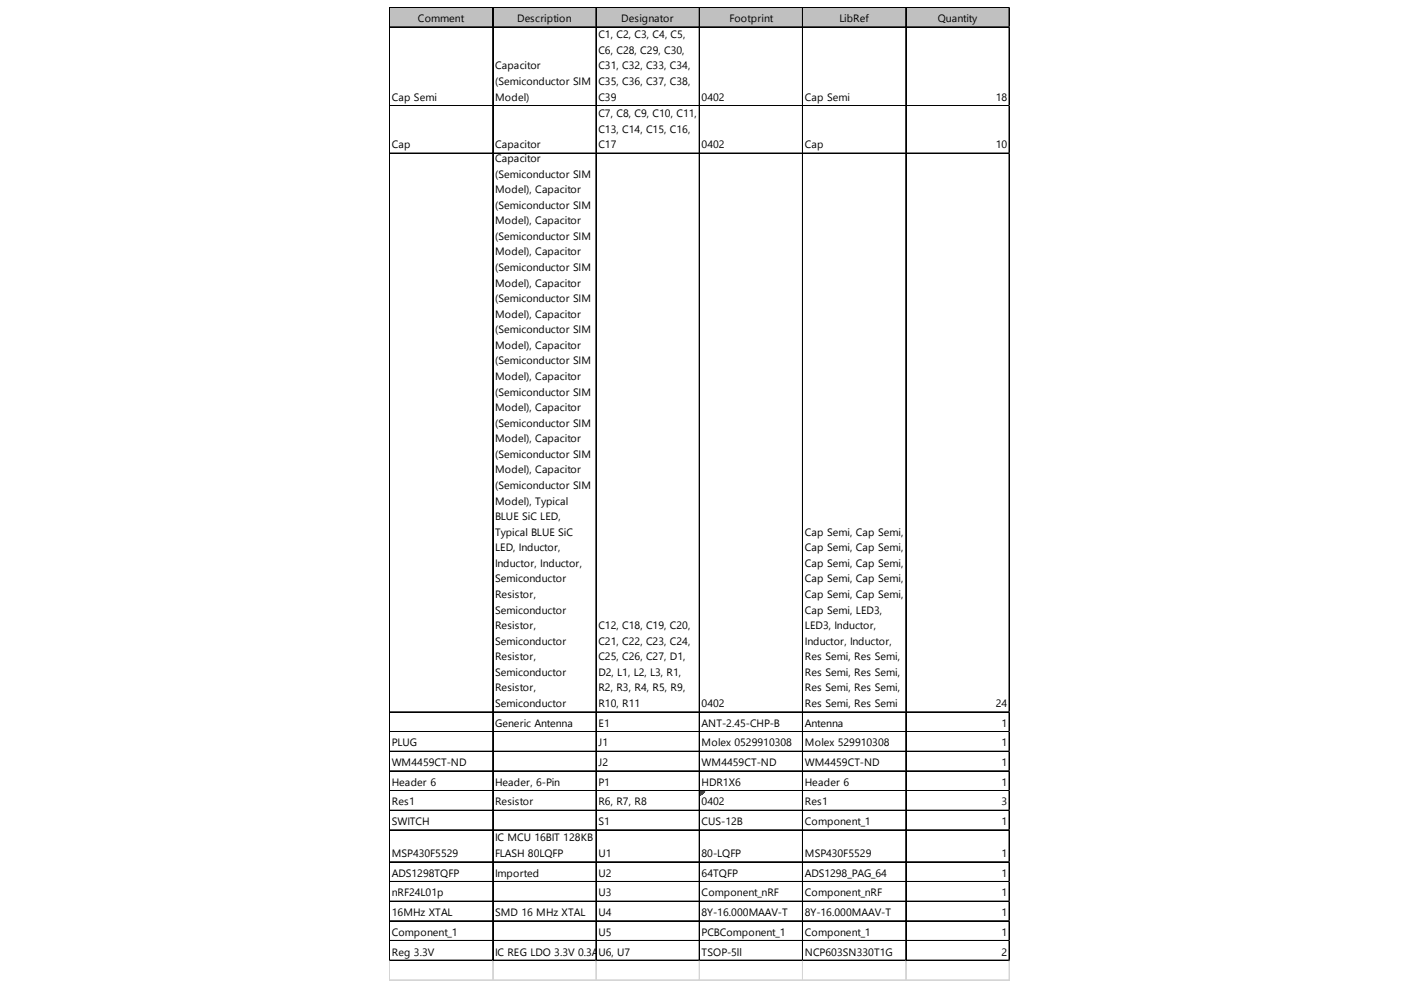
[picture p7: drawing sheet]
<svg xmlns="http://www.w3.org/2000/svg" width="297mm" height="210mm" viewBox="0 0 297 210" stroke-linecap="round" stroke-linejoin="round" font-family="sans-serif">
<defs><g id="words">
<g font-size="2.3">
<text x="88.6" y="4.7">Comment</text>
<text x="109.7" y="4.7">Description</text>
<text x="131.7" y="4.7">Designator</text>
<text x="154.7" y="4.7">Footprint</text>
<text x="178" y="4.7">LibRef</text>
<text x="198.8" y="4.7">Quantity</text>
<text x="126.9" y="8.1">C1, C2, C3, C4, C5,</text>
<text x="126.9" y="11.4">C6, C28, C29, C30,</text>
<text x="105" y="14.7">Capacitor</text>
<text x="126.9" y="14.7">C31, C32, C33, C34,</text>
<text x="83.1" y="21.3">Cap Semi</text>
<text x="105" y="18">(Semiconductor SIM</text>
<text x="105" y="21.3">Model)</text>
<text x="126.9" y="18">C35, C36, C37, C38,</text>
<text x="126.9" y="21.3">C39</text>
<text x="148.8" y="21.3">0402</text>
<text x="170.7" y="21.3">Cap Semi</text>
<text x="211.2" y="21.3">18</text>
<text x="126.9" y="24.8">C7, C8, C9, C10, C11,</text>
<text x="126.9" y="28.1">C13, C14, C15, C16,</text>
<text x="83.1" y="31.4">Cap</text>
<text x="105" y="31.4">Capacitor</text>
<text x="105" y="34.4">Capacitor</text>
<text x="126.9" y="31.4">C17</text>
<text x="148.8" y="31.4">0402</text>
<text x="170.7" y="31.4">Cap</text>
<text x="211.2" y="31.4">10</text>
<text x="105" y="37.7">(Semiconductor SIM</text>
<text x="105" y="41">Model), Capacitor</text>
<text x="105" y="44.3">(Semiconductor SIM</text>
<text x="105" y="47.6">Model), Capacitor</text>
<text x="105" y="50.9">(Semiconductor SIM</text>
<text x="105" y="54.2">Model), Capacitor</text>
<text x="105" y="57.5">(Semiconductor SIM</text>
<text x="105" y="60.8">Model), Capacitor</text>
<text x="105" y="64.1">(Semiconductor SIM</text>
<text x="105" y="67.4">Model), Capacitor</text>
<text x="105" y="70.7">(Semiconductor SIM</text>
<text x="105" y="74">Model), Capacitor</text>
<text x="105" y="77.3">(Semiconductor SIM</text>
<text x="105" y="80.6">Model), Capacitor</text>
<text x="105" y="83.9">(Semiconductor SIM</text>
<text x="105" y="87.2">Model), Capacitor</text>
<text x="105" y="90.5">(Semiconductor SIM</text>
<text x="105" y="93.8">Model), Capacitor</text>
<text x="105" y="97.1">(Semiconductor SIM</text>
<text x="105" y="100.4">Model), Capacitor</text>
<text x="105" y="103.7">(Semiconductor SIM</text>
<text x="105" y="107">Model), Typical</text>
<text x="105" y="110.3">BLUE SiC LED,</text>
<text x="105" y="113.6">Typical BLUE SiC</text>
<text x="170.7" y="113.6">Cap Semi, Cap Semi,</text>
<text x="105" y="116.9">LED, Inductor,</text>
<text x="170.7" y="116.9">Cap Semi, Cap Semi,</text>
<text x="105" y="120.2">Inductor, Inductor,</text>
<text x="105" y="123.5">Semiconductor</text>
<text x="170.7" y="120.2">Cap Semi, Cap Semi,</text>
<text x="170.7" y="123.5">Cap Semi, Cap Semi,</text>
<text x="105" y="126.8">Resistor,</text>
<text x="105" y="130.1">Semiconductor</text>
<text x="170.7" y="126.8">Cap Semi, Cap Semi,</text>
<text x="170.7" y="130.1">Cap Semi, LED3,</text>
<text x="105" y="133.4">Resistor,</text>
<text x="105" y="136.7">Semiconductor</text>
<text x="126.9" y="133.4">C12, C18, C19, C20,</text>
<text x="126.9" y="136.7">C21, C22, C23, C24,</text>
<text x="170.7" y="133.4">LED3, Inductor,</text>
<text x="170.7" y="136.7">Inductor, Inductor,</text>
<text x="105" y="140">Resistor,</text>
<text x="105" y="143.3">Semiconductor</text>
<text x="126.9" y="140">C25, C26, C27, D1,</text>
<text x="126.9" y="143.3">D2, L1, L2, L3, R1,</text>
<text x="170.7" y="140">Res Semi, Res Semi,</text>
<text x="170.7" y="143.3">Res Semi, Res Semi,</text>
<text x="105" y="146.6">Resistor,</text>
<text x="105" y="149.9">Semiconductor</text>
<text x="126.9" y="146.6">R2, R3, R4, R5, R9,</text>
<text x="126.9" y="149.9">R10, R11</text>
<text x="148.8" y="149.9">0402</text>
<text x="170.7" y="146.6">Res Semi, Res Semi,</text>
<text x="170.7" y="149.9">Res Semi, Res Semi</text>
<text x="211.2" y="149.9">24</text>
<text x="105" y="154.1">Generic Antenna</text>
<text x="126.9" y="154.1">E1</text>
<text x="148.8" y="154.1">ANT-2.45-CHP-B</text>
<text x="170.7" y="154.1">Antenna</text>
<text x="212.4" y="154.1">1</text>
<text x="83.1" y="158.2">PLUG</text>
<text x="126.9" y="158.2">J1</text>
<text x="148.8" y="158.2">Molex 0529910308</text>
<text x="170.7" y="158.2">Molex 529910308</text>
<text x="212.4" y="158.2">1</text>
<text x="83.1" y="162.4">WM4459CT-ND</text>
<text x="83.1" y="166.6">Header 6</text>
<text x="105" y="166.6">Header, 6-Pin</text>
<text x="126.9" y="162.4">J2</text>
<text x="126.9" y="166.6">P1</text>
<text x="148.8" y="162.4">WM4459CT-ND</text>
<text x="148.8" y="166.6">HDR1X6</text>
<text x="170.7" y="162.4">WM4459CT-ND</text>
<text x="170.7" y="166.6">Header 6</text>
<text x="212.4" y="162.4">1</text>
<text x="212.4" y="166.6">1</text>
<text x="83.1" y="170.7">Res1</text>
<text x="105" y="170.7">Resistor</text>
<text x="126.9" y="170.7">R6, R7, R8</text>
<text x="148.8" y="170.7">0402</text>
<text x="170.7" y="170.7">Res1</text>
<text x="212.4" y="170.7">3</text>
<text x="83.1" y="174.9">SWITCH</text>
<text x="105" y="178.4">IC MCU 16BIT 128KB</text>
<text x="126.9" y="174.9">S1</text>
<text x="148.8" y="174.9">CUS-12B</text>
<text x="170.7" y="174.9">Component_1</text>
<text x="212.4" y="174.9">1</text>
<text x="83.1" y="181.7">MSP430F5529</text>
<text x="83.1" y="185.8">ADS1298TQFP</text>
<text x="105" y="181.7">FLASH 80LQFP</text>
<text x="105" y="185.8">Imported</text>
<text x="126.9" y="181.7">U1</text>
<text x="126.9" y="185.8">U2</text>
<text x="148.8" y="181.7">80-LQFP</text>
<text x="148.8" y="185.8">64TQFP</text>
<text x="170.7" y="181.7">MSP430F5529</text>
<text x="170.7" y="185.8">ADS1298_PAG_64</text>
<text x="212.4" y="181.7">1</text>
<text x="212.4" y="185.8">1</text>
<text x="83.1" y="190">nRF24L01p</text>
<text x="126.9" y="190">U3</text>
<text x="148.8" y="190">Component_nRF</text>
<text x="170.7" y="190">Component_nRF</text>
<text x="212.4" y="190">1</text>
<text x="83.1" y="194.2">16MHz XTAL</text>
<text x="105" y="194.2">SMD 16 MHz XTAL</text>
<text x="126.9" y="194.2">U4</text>
<text x="148.8" y="194.2">8Y-16.000MAAV-T</text>
<text x="170.7" y="194.2">8Y-16.000MAAV-T</text>
<text x="212.4" y="194.2">1</text>
<text x="83.1" y="198.4">Component_1</text>
<text x="83.1" y="202.7">Reg 3.3V</text>
<text x="105" y="202.7">IC REG LDO 3.3V 0.3A</text>
<text x="126.9" y="198.4">U5</text>
<text x="126.9" y="202.7">U6, U7</text>
<text x="127.6" y="202.7">5TSOP</text>
<text x="148.8" y="198.4">PCBComponent_1</text>
<text x="148.8" y="202.7">TSOP-5ll</text>
<text x="170.7" y="198.4">Component_1</text>
<text x="170.7" y="202.7">NCP603SN330T1G</text>
<text x="212.4" y="198.4">1</text>
<text x="212.4" y="202.7">2</text>
</g>
</g></defs>
<path d="M82.7 1.6h131.4v4.3h-131.4z" fill="#c0c0c0"/>
<path d="M148.4 167.8h1.1" fill="none" stroke="#008000" stroke-width=".21"/>
<path d="M148.4 167.8h1.1v.1h-1.1z" fill="#008000"/>
<path d="M148.4 167.9h.9" fill="none" stroke="#008000" stroke-width=".21"/>
<path d="M148.4 167.9h.9v.2h-.9z" fill="#008000"/>
<path d="M148.4 168.1h.7" fill="none" stroke="#008000" stroke-width=".21"/>
<path d="M148.4 168.1h.7v.2h-.7z" fill="#008000"/>
<path d="M148.4 168.3h.5" fill="none" stroke="#008000" stroke-width=".21"/>
<path d="M148.4 168.3h.5v.2h-.5z" fill="#008000"/>
<path d="M148.4 168.5h.4" fill="none" stroke="#008000" stroke-width=".21"/>
<path d="M148.4 168.5h.4v.1h-.4z" fill="#008000"/>
<path d="M148.4 168.6h.2" fill="none" stroke="#008000" stroke-width=".21"/>
<path d="M148.4 168.6h.2v.2h-.2z" fill="#008000"/>
<g fill="none" stroke="#000" stroke-width=".21">
<path d="M82.5 1.5v202.2M82.6 1.5v202.2M82.7 1.5h131.4M82.7 1.6h131.4M82.7 5.7h131.4M82.7 5.8h131.4M104.4 1.7v202M104.5 1.7v202M126.3 1.7v202M126.4 1.7v202M148.2 1.7v202M148.3 1.7v202"/>
<path d="M170.1 1.7v202M170.2 1.7v202M192 1.7v202M192.1 1.7v202M213.9 1.7v202M214 1.7v202M82.7 22.4h131.4M82.7 22.5h131.4M82.7 32.4h131.4M82.7 32.5h131.4M82.7 150.9h131.4M82.7 151h131.4"/>
<path d="M82.7 155.1h131.4M82.7 155.2h131.4M82.7 159.3h131.4M82.7 163.4h131.4M82.7 163.5h131.4M82.7 167.6h131.4M82.7 167.7h131.4M82.7 171.8h131.4M82.7 171.9h131.4M82.7 175.9h131.4M82.7 176h131.4M82.7 182.7h131.4"/>
<path d="M82.7 182.8h131.4M82.7 186.9h131.4M82.7 187h131.4M82.7 191.1h131.4M82.7 195.2h131.4M82.7 195.3h131.4M82.7 199.4h131.4M82.7 199.5h131.4M82.7 203.6h131.4"/>
</g>
<g fill="none" stroke="#d4d4d4" stroke-width=".21">
<path d="M214.1 1.5h.1M82.5 203.7v4.3M82.6 203.7v4.3M104.4 203.7v4.3M104.5 203.7v4.3M126.3 203.7v4.3M126.4 203.7v4.3M148.2 203.7v4.3M148.3 203.7v4.3M170.1 203.7v4.3M170.2 203.7v4.3M192 203.7v4.3"/>
<path d="M192.1 203.7v4.3M213.9 203.7v4.3M214 203.7v4.3"/>
</g>
<path d="M214.1 1.5v.2z" fill="#d4d4d4"/>
<path d="M214.1 5.7h.1" fill="none" stroke="#d4d4d4" stroke-width=".21"/>
<path d="M214.1 5.7v.2z" fill="#d4d4d4"/>
<path d="M214.1 22.4h.1" fill="none" stroke="#d4d4d4" stroke-width=".21"/>
<path d="M214.1 22.4v.1z" fill="#d4d4d4"/>
<path d="M214.1 32.4h.1" fill="none" stroke="#d4d4d4" stroke-width=".21"/>
<path d="M214.1 32.4v.2z" fill="#d4d4d4"/>
<path d="M214.1 150.9h.1" fill="none" stroke="#d4d4d4" stroke-width=".21"/>
<path d="M214.1 150.9v.2z" fill="#d4d4d4"/>
<path d="M214.1 155.1h.1" fill="none" stroke="#d4d4d4" stroke-width=".21"/>
<path d="M214.1 155.1v.2z" fill="#d4d4d4"/>
<path d="M214.1 159.3h.1" fill="none" stroke="#d4d4d4" stroke-width=".21"/>
<path d="M214.1 159.3v.1z" fill="#d4d4d4"/>
<path d="M214.1 163.4h.1" fill="none" stroke="#d4d4d4" stroke-width=".21"/>
<path d="M214.1 163.4v.2z" fill="#d4d4d4"/>
<path d="M214.1 167.6h.1" fill="none" stroke="#d4d4d4" stroke-width=".21"/>
<path d="M214.1 167.6v.2z" fill="#d4d4d4"/>
<path d="M214.1 171.8h.1" fill="none" stroke="#d4d4d4" stroke-width=".21"/>
<path d="M214.1 171.8v.1z" fill="#d4d4d4"/>
<path d="M214.1 175.9h.1" fill="none" stroke="#d4d4d4" stroke-width=".21"/>
<path d="M214.1 175.9v.2z" fill="#d4d4d4"/>
<path d="M214.1 182.7h.1" fill="none" stroke="#d4d4d4" stroke-width=".21"/>
<path d="M214.1 182.7v.2z" fill="#d4d4d4"/>
<path d="M214.1 186.9h.1" fill="none" stroke="#d4d4d4" stroke-width=".21"/>
<path d="M214.1 186.9v.2z" fill="#d4d4d4"/>
<path d="M214.1 191.1h.1" fill="none" stroke="#d4d4d4" stroke-width=".21"/>
<path d="M214.1 191.1v.1z" fill="#d4d4d4"/>
<path d="M214.1 195.2h.1" fill="none" stroke="#d4d4d4" stroke-width=".21"/>
<path d="M214.1 195.2v.2z" fill="#d4d4d4"/>
<path d="M214.1 199.4h.1" fill="none" stroke="#d4d4d4" stroke-width=".21"/>
<path d="M214.1 199.4v.2z" fill="#d4d4d4"/>
<path d="M214.1 203.6h.1" fill="none" stroke="#d4d4d4" stroke-width=".21"/>
<path d="M214.1 203.6v.1z" fill="#d4d4d4"/>
<path d="M82.5 207.7h131.6M82.5 207.8h131.6" fill="none" stroke="#d4d4d4" stroke-width=".21"/>
<use href="#words"/>
</svg>
